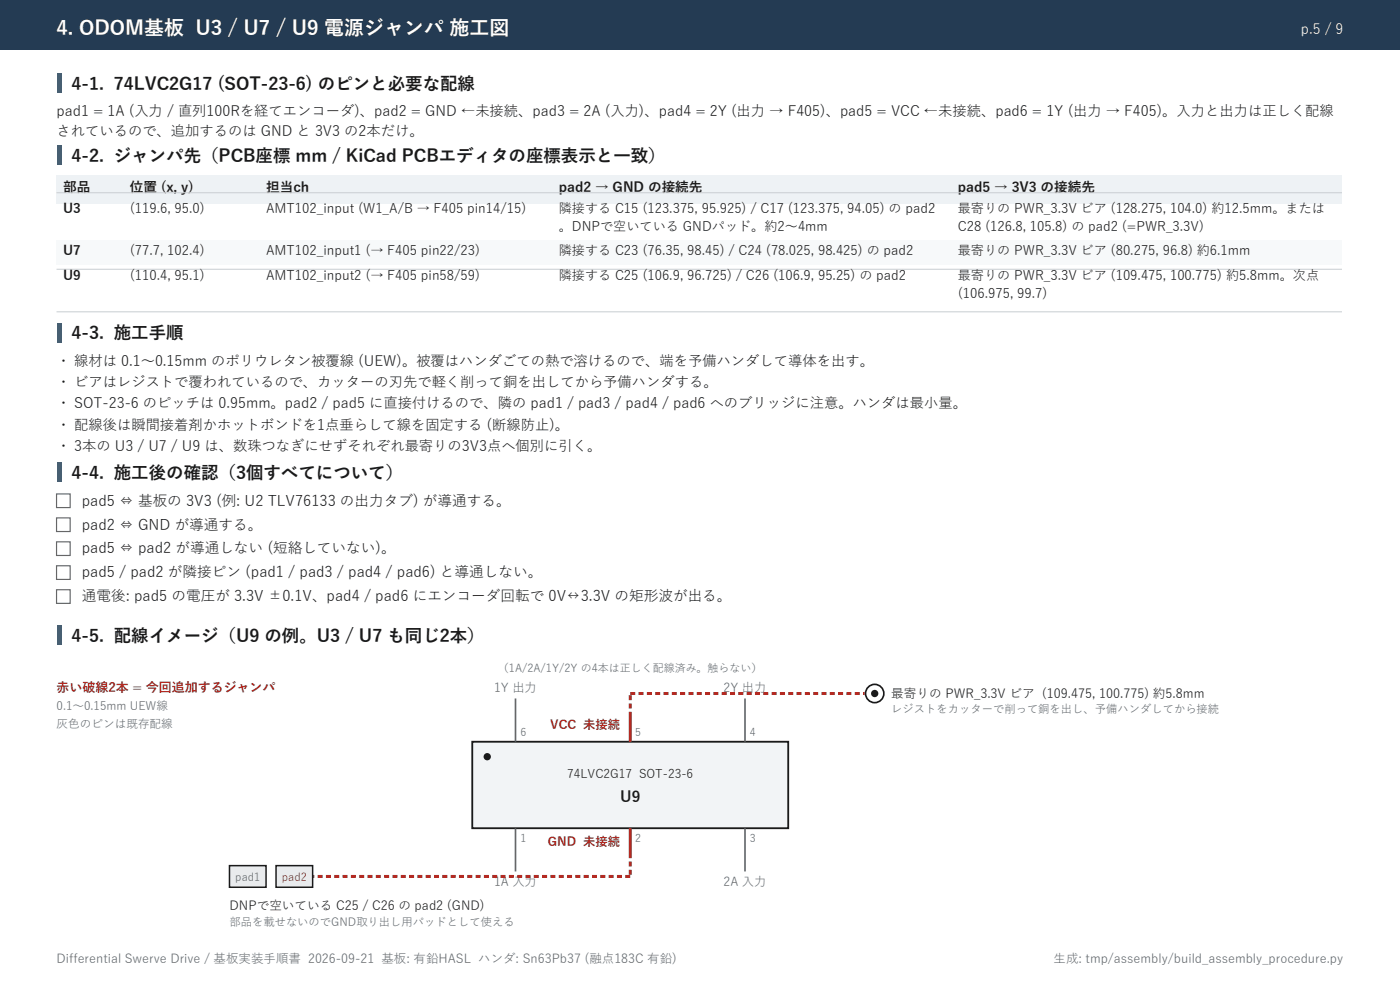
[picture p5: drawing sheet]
<svg xmlns="http://www.w3.org/2000/svg" width="297mm" height="210mm" viewBox="0 0 297 210" stroke-linecap="round" stroke-linejoin="round" font-family="sans-serif">
<defs><g id="words">
<text font-size="4.2" fill="#fff" x="12" y="7.4">4. ODOM基板 U3 / U7 / U9 電源ジャンパ 施工図</text>
<g font-size="3.7" fill="#1a1a1a">
<text x="15.2" y="19.1">4-1. 74LVC2G17 (SOT-23-6) のピンと必要な配線</text>
<text x="15.2" y="34.3">4-2. ジャンパ先（PCB座標 mm / KiCad PCBエディタの座標表示と一致）</text>
<text x="15.2" y="72">4-3. 施工手順</text>
<text x="15.2" y="101.6">4-4. 施工後の確認（3個すべてについて）</text>
<text x="15.2" y="136.2">4-5. 配線イメージ（U9 の例。U3 / U7 も同じ2本）</text>
</g>
<text font-size="3.2" fill="#1a1a1a" x="131.6" y="170">U9</text>
<g font-size="3.1" fill="#1a1a1a">
<text x="17.4" y="107.2">pad5 ⇔ 基板の 3V3 (例: U2 TLV76133 の出力タブ) が導通する。</text>
<text x="17.4" y="112.3">pad2 ⇔ GND が導通する。</text>
<text x="17.4" y="117.4">pad5 ⇔ pad2 が導通しない (短絡していない)。</text>
<text x="17.4" y="122.5">pad5 / pad2 が隣接ピン (pad1 / pad3 / pad4 / pad6) と導通しない。</text>
<text x="17.4" y="127.6">通電後: pad5 の電圧が 3.3V ±0.1V、pad4 / pad6 にエンコーダ回転で 0V↔3.3V の矩形波が出る。</text>
</g>
<text font-size="3" fill="#fff" x="276" y="7.2">p.5 / 9</text>
<g font-size="3" fill="#1a1a1a">
<text x="12" y="24.7">pad1 = 1A (入力 / 直列100Rを経てエンコーダ)、pad2 = GND ←未接続、pad3 = 2A (入力)、pad4 = 2Y (出力 → F405)、pad5 = VCC ←未接続、pad6 = 1Y (出力 → F405)。入力と出力は正しく配線</text>
<text x="12" y="28.8">されているので、追加するのは GND と 3V3 の2本だけ。</text>
<text x="12" y="77.6">・ 線材は 0.1〜0.15mm のポリウレタン被覆線 (UEW)。被覆はハンダごての熱で溶けるので、端を予備ハンダして導体を出す。</text>
<text x="12" y="82.1">・ ビアはレジストで覆われているので、カッターの刃先で軽く削って銅を出してから予備ハンダする。</text>
<text x="12" y="86.6">・ SOT-23-6 のピッチは 0.95mm。pad2 / pad5 に直接付けるので、隣の pad1 / pad3 / pad4 / pad6 へのブリッジに注意。ハンダは最小量。</text>
<text x="12" y="91.2">・ 配線後は瞬間接着剤かホットボンドを1点垂らして線を固定する (断線防止)。</text>
<text x="12" y="95.7">・ 3本の U3 / U7 / U9 は、数珠つなぎにせずそれぞれ最寄りの3V3点へ個別に引く。</text>
</g>
<g font-size="2.9" fill="#1a1a1a">
<text x="13.4" y="40.7">部品</text>
<text x="27.5" y="40.7">位置 (x, y)</text>
<text x="56.4" y="40.7">担当ch</text>
<text x="118.5" y="40.7">pad2 → GND の接続先</text>
<text x="203.2" y="40.7">pad5 → 3V3 の接続先</text>
</g>
<g font-size="2.8" fill="#1a1a1a">
<text x="13.4" y="45.1">U3</text>
<text x="27.5" y="45.1">(119.6, 95.0)</text>
<text x="56.4" y="45.1">AMT102_input (W1_A/B → F405 pin14/15)</text>
<text x="118.5" y="45.1">隣接する C15 (123.375, 95.925) / C17 (123.375, 94.05) の pad2</text>
<text x="203.2" y="45.1">最寄りの PWR_3.3V ビア (128.275, 104.0) 約12.5mm。または</text>
<text x="118.5" y="48.9">。DNPで空いている GNDパッド。約2〜4mm</text>
<text x="203.2" y="48.9">C28 (126.8, 105.8) の pad2 (=PWR_3.3V)</text>
<text x="13.4" y="54.2">U7</text>
<text x="13.4" y="59.4">U9</text>
<text x="27.5" y="54.2">(77.7, 102.4)</text>
<text x="27.5" y="59.4">(110.4, 95.1)</text>
<text x="56.4" y="54.2">AMT102_input1 (→ F405 pin22/23)</text>
<text x="56.4" y="59.4">AMT102_input2 (→ F405 pin58/59)</text>
<text x="118.5" y="54.2">隣接する C23 (76.35, 98.45) / C24 (78.025, 98.425) の pad2</text>
<text x="118.5" y="59.4">隣接する C25 (106.9, 96.725) / C26 (106.9, 95.25) の pad2</text>
<text x="203.2" y="54.2">最寄りの PWR_3.3V ビア (80.275, 96.8) 約6.1mm</text>
<text x="203.2" y="59.4">最寄りの PWR_3.3V ビア (109.475, 100.775) 約5.8mm。次点</text>
<text x="203.2" y="63.2">(106.975, 99.7)</text>
</g>
<text font-size="2.8" fill="#b3261e" x="12" y="146.8">赤い破線2本 = 今回追加するジャンパ</text>
<g font-size="2.7" fill="#1a1a1a">
<text x="189.1" y="148">最寄りの PWR_3.3V ビア (109.475, 100.775) 約5.8mm</text>
<text x="48.7" y="193">DNPで空いている C25 / C26 の pad2 (GND)</text>
</g>
<g font-size="2.6" fill="#5b6670">
<text x="104.8" y="146.8">1Y 出力</text>
<text x="153.5" y="146.8">2Y 出力</text>
<text x="104.8" y="188">1A 入力</text>
<text x="153.5" y="188">2A 入力</text>
<text x="12" y="204.4">Differential Swerve Drive / 基板実装手順書 2026-09-21 基板: 有鉛HASL ハンダ: Sn63Pb37 (融点183C 有鉛)</text>
<text x="223.5" y="204.4">生成: tmp/assembly/build_assembly_procedure.py</text>
</g>
<g font-size="2.6" fill="#b3261e">
<text x="116.7" y="154.7">VCC 未接続</text>
<text x="116.2" y="179.4">GND 未接続</text>
</g>
<g font-size="2.5" fill="#5b6670">
<text x="12" y="150.6">0.1〜0.15mm UEW線</text>
<text x="12" y="154.5">灰色のピンは既存配線</text>
</g>
<text font-size="2.5" fill="#1a1a1a" x="120.3" y="165.1">74LVC2G17 SOT-23-6</text>
<g font-size="2.4" fill="#5b6670">
<text x="189.1" y="151.3">レジストをカッターで削って銅を出し、予備ハンダしてから接続</text>
<text x="48.7" y="196.5">部品を載せないのでGND取り出し用パッドとして使える</text>
</g>
<g font-size="2.3" fill="#5b6670">
<text x="105.6" y="142.5">（1A/2A/1Y/2Y の4本は正しく配線済み。触らない）</text>
<text x="110.4" y="156.1">6</text>
<text x="134.8" y="156.1">5</text>
<text x="159.1" y="156.1">4</text>
<text x="110.4" y="178.7">1</text>
<text x="134.8" y="178.7">2</text>
<text x="159.1" y="178.7">3</text>
<text x="49.9" y="186.8">pad1</text>
</g>
<text font-size="2.3" fill="#b3261e" x="59.8" y="186.8">pad2</text>
</g></defs>
<path d="M0 0h297v10.6h-297z" fill-rule="evenodd" fill="#243b53"/>
<g fill="#1f5c8b">
<path d="M12 15.5h1.1v4.3h-1.1z" fill-rule="evenodd"/>
<path d="M12 30.8h1.1v4.2h-1.1z" fill-rule="evenodd"/>
</g>
<path d="M12 37.1h272.7v6.1h-272.7z" fill-rule="evenodd" fill="#eef2f5"/>
<path d="M12 40.9h272.7M12 51.9h272.7" fill="none" stroke="#c8cdd2" stroke-width=".21"/>
<path d="M12 51h272.7v5.2h-272.7z" fill-rule="evenodd" fill="#f7f9fa"/>
<path d="M12 57.1h272.7M12 66.1h272.7" fill="none" stroke="#c8cdd2" stroke-width=".21"/>
<g fill="#1f5c8b">
<path d="M12 68.4h1.1v4.3h-1.1z" fill-rule="evenodd"/>
<path d="M12 98.1h1.1v4.2h-1.1z" fill-rule="evenodd"/>
</g>
<path d="M12 104.8h2.9v2.9h-2.9zM12 109.9h2.9v2.8h-2.9zM12 114.9h2.9v2.9h-2.9zM12 120h2.9v2.9h-2.9zM12 125.1h2.9v2.9h-2.9z" fill="none" stroke="#5b6670" stroke-width=".25"/>
<path d="M12 132.6h1.1v4.3h-1.1z" fill-rule="evenodd" fill="#1f5c8b"/>
<path d="M100.2 157.3h67v18.4h-67z" fill-rule="evenodd" fill="#f2f4f6" stroke="#1a1a1a" stroke-width=".39"/>
<circle cx="103.4" cy="160.5" r=".78" fill="#1a1a1a"/>
<path d="M109.4 148.2v9.1M158 148.2v9.1M109.4 175.7v9.2M158 175.7v9.2" fill="none" stroke="#5b6670" stroke-width=".35"/>
<path d="M133.7 152v5.3M133.7 175.7v5.3" fill="none" stroke="#b3261e" stroke-width=".63" stroke-linecap="butt"/>
<path d="M133.7 152v-4.9M133.7 147.1h49.7" fill="none" stroke="#b3261e" stroke-width=".63" stroke-dasharray="1.1 .7" stroke-linecap="butt"/>
<circle cx="185.6" cy="147.1" r="1.94" fill="#fff" stroke="#1a1a1a" stroke-width=".35"/>
<circle cx="185.6" cy="147.1" r=".78" fill="#1a1a1a"/>
<path d="M133.7 181v4.9M133.7 185.9h-67.4" fill="none" stroke="#b3261e" stroke-width=".63" stroke-dasharray="1.1 .7" stroke-linecap="butt"/>
<g fill="#e8ebee" stroke="#1a1a1a" stroke-width=".32">
<path d="M58.6 183.6h7.7v4.6h-7.7z" fill-rule="evenodd"/>
<path d="M48.7 183.6h7.7v4.6h-7.7z" fill-rule="evenodd"/>
</g>
<use href="#words"/>
</svg>
